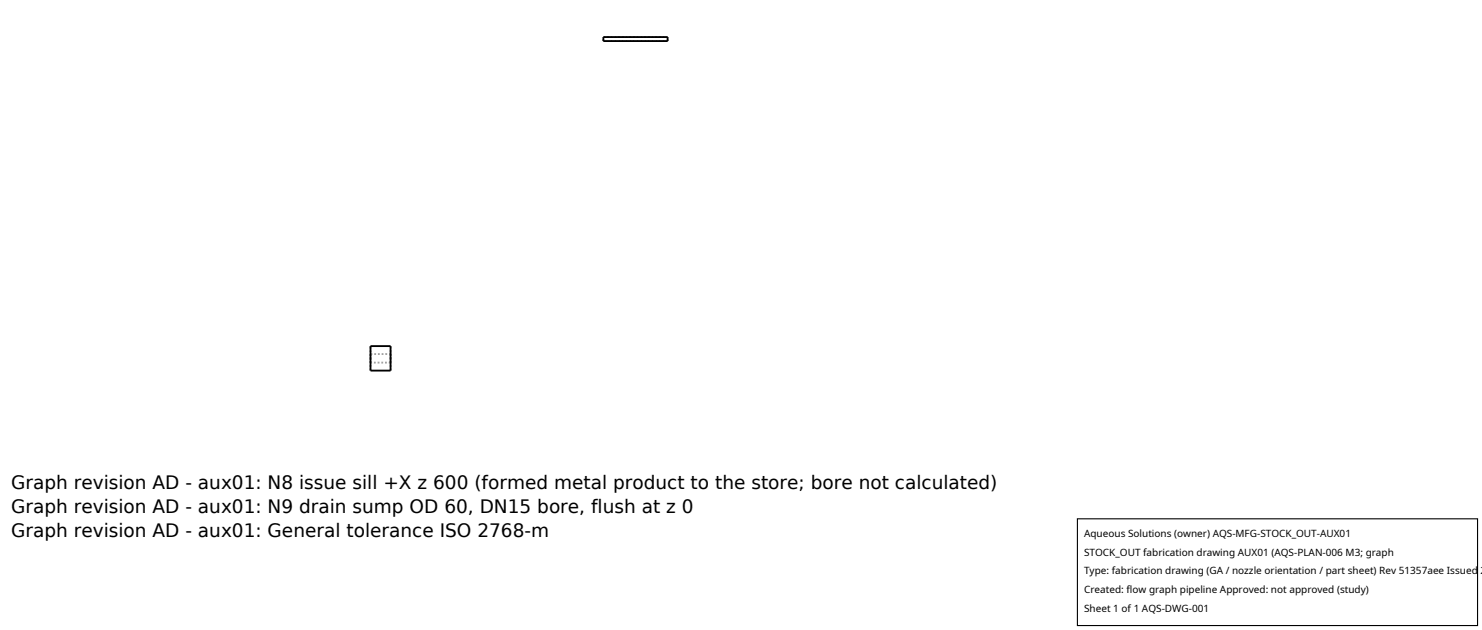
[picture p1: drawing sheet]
<svg xmlns="http://www.w3.org/2000/svg" width="212mm" height="90mm" viewBox="0 0 212 90" stroke-linecap="round" stroke-linejoin="round" font-family="sans-serif">
<defs><g id="words">
<g font-size="2.6">
<text x="1.6" y="69.8">Graph revision AD - aux01: N8 issue sill +X z 600 (formed metal product to the store; bore not calculated)</text>
<text x="1.6" y="73.3">Graph revision AD - aux01: N9 drain sump OD 60, DN15 bore, flush at z 0</text>
<text x="1.6" y="76.7">Graph revision AD - aux01: General tolerance ISO 2768-m</text>
</g>
<g font-size="1.4">
<text x="154.8" y="76.6">Aqueous Solutions (owner) AQS-MFG-STOCK_OUT-AUX01</text>
<text x="154.8" y="79.3">STOCK_OUT fabrication drawing AUX01 (AQS-PLAN-006 M3; graph</text>
<text x="154.8" y="82">Type: fabrication drawing (GA / nozzle orientation / part sheet) Rev 51357aee Issued 2</text>
<text x="154.8" y="84.7">Created: flow graph pipeline Approved: not approved (study)</text>
<text x="154.8" y="87.4">Sheet 1 of 1 AQS-DWG-001</text>
</g>
</g></defs>
<path d="M86.2 5.9h9.2M86.2 5.3h9.2M86.2 5.9v-.6M95.4 5.9v-.6M52.9 52.9v-3.5M52.9 50.6h2.9M52.9 50.6v1.2M52.9 51.8v-1.2M55.8 52.9v-3.5M55.8 50.6v1.2M55.8 51.8v-1.2M55.8 51.8h-2.9" fill="none" stroke="#a0a0a0" stroke-width=".26" stroke-dasharray=".3 .3" stroke-linecap="butt"/>
<path d="M86.2 5.3h9.2v.6h-9.2zM52.9 49.4h2.9v3.5h-2.9z" fill="none" stroke="#000" stroke-width=".26"/>
<path d="M153.9 74.1h57.1v15.2h-57.1z" fill="#fff" stroke="#000" stroke-width=".16"/>
<use href="#words"/>
</svg>
